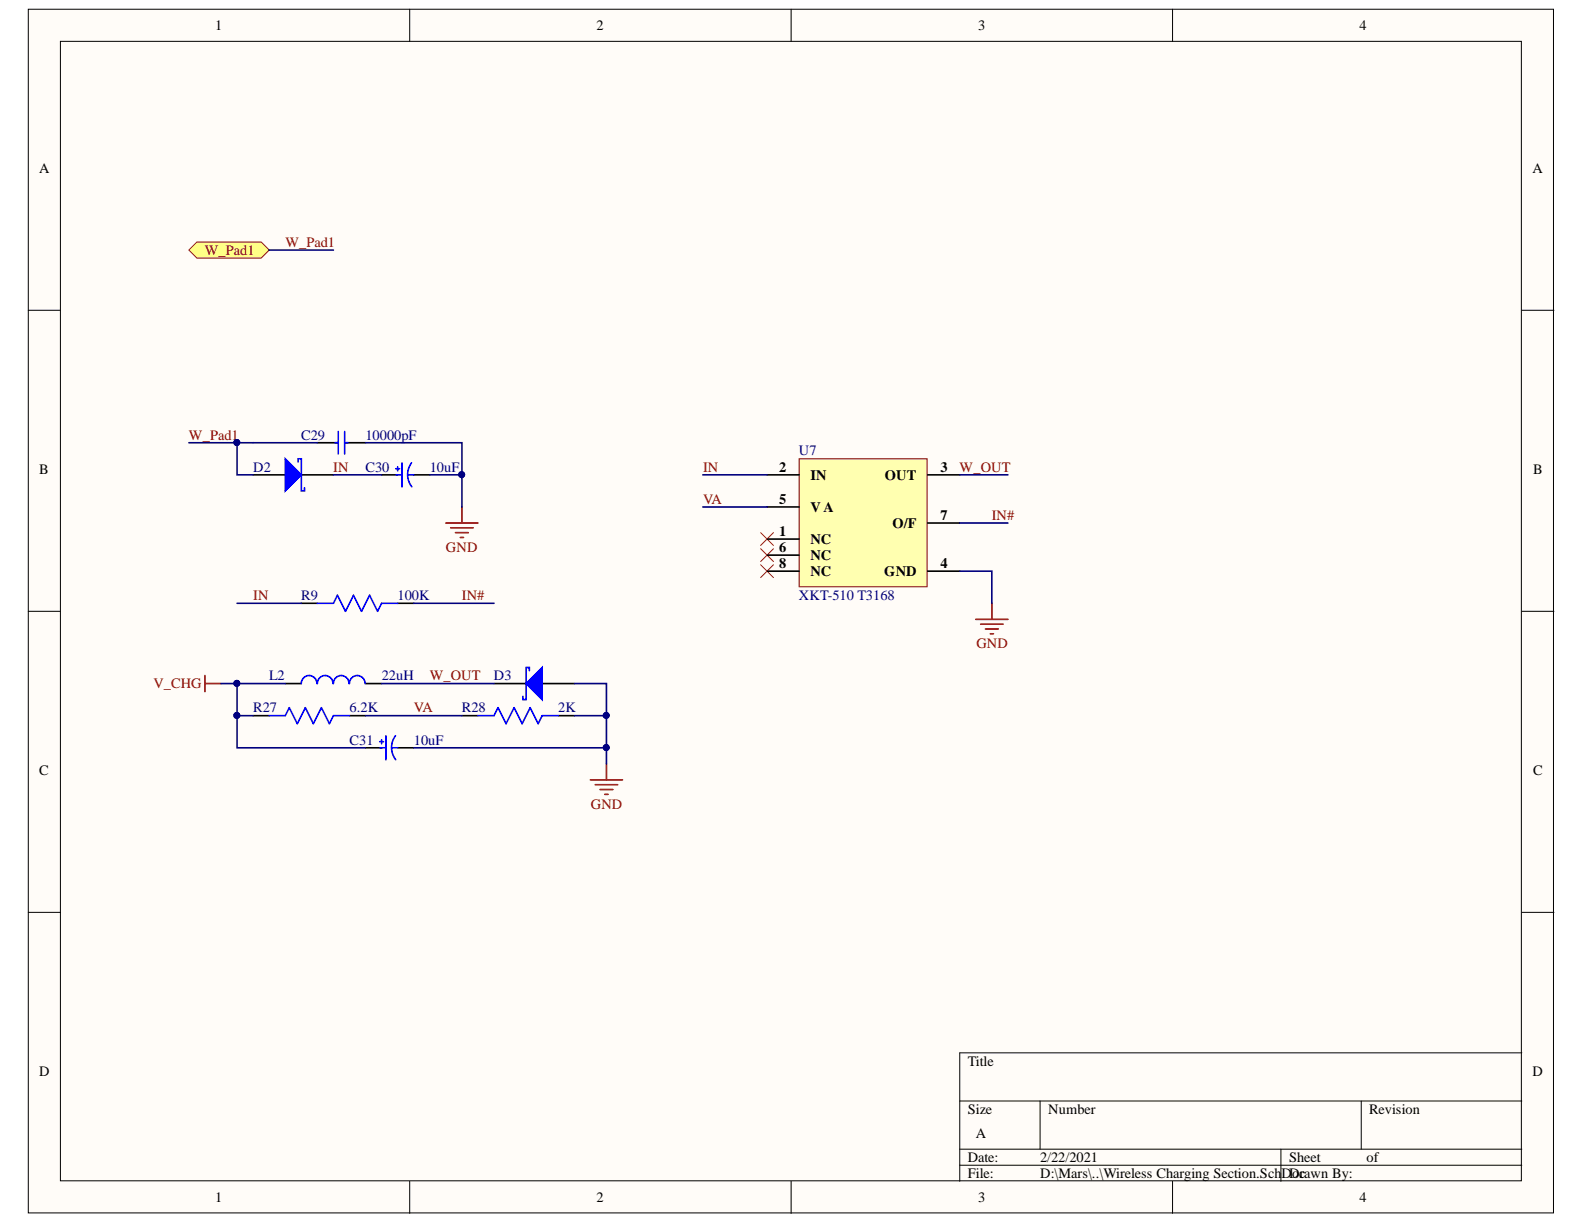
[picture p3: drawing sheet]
<svg xmlns="http://www.w3.org/2000/svg" width="279mm" height="216mm" viewBox="0 0 279 216" stroke-linecap="round" stroke-linejoin="round" font-family="sans-serif">
<defs><g id="words">
<g font-size="2.5">
<text x="38" y="5.3">1</text>
<text x="105.2" y="5.3">2</text>
<text x="172.6" y="5.3">3</text>
<text x="239.8" y="5.3">4</text>
<text x="6.9" y="30.4">A</text>
<text x="270.3" y="30.4">A</text>
<text x="6.9" y="83.6">B</text>
<text x="137.5" y="83.2">2</text>
<text x="165.9" y="83.2">3</text>
<text x="270.4" y="83.6">B</text>
<text x="137.5" y="88.9">5</text>
<text x="143" y="84.7">IN</text>
<text x="156.1" y="84.7">OUT</text>
<text x="137.5" y="94.5">1</text>
<text x="143" y="96">NC</text>
<text x="143" y="90.3">V A</text>
<text x="157.4" y="93.1">O/F</text>
<text x="165.9" y="91.7">7</text>
<text x="137.5" y="97.3">6</text>
<text x="137.5" y="100.2">8</text>
<text x="143" y="98.8">NC</text>
<text x="143" y="101.6">NC</text>
<text x="156" y="101.6">GND</text>
<text x="165.9" y="100.2">4</text>
<text x="6.9" y="136.7">C</text>
<text x="270.4" y="136.7">C</text>
<text x="6.9" y="189.8">D</text>
<text x="170.7" y="188">Title</text>
<text x="270.3" y="189.8">D</text>
<text x="170.7" y="196.5">Size</text>
<text x="184.9" y="196.5">Number</text>
<text x="241.5" y="196.5">Revision</text>
<text x="172.1" y="200.8">A</text>
<text x="170.7" y="205">Date:</text>
<text x="170.7" y="207.8">File:</text>
<text x="183.5" y="205">2/22/2021</text>
<text x="183.5" y="207.8">D:\Mars\..\Wireless Charging Section.SchDDrawn By:</text>
<text x="227.4" y="205">Sheet</text>
<text x="227.9" y="207.8">oc</text>
<text x="241.1" y="205">of</text>
<text x="38" y="212.1">1</text>
<text x="105.2" y="212.1">2</text>
<text x="172.6" y="212.1">3</text>
<text x="239.8" y="212.1">4</text>
</g>
<g font-size="2.5" fill="#800000">
<text x="36.1" y="45">W_Pad1</text>
<text x="50.3" y="43.6">W_Pad1</text>
<text x="33.3" y="77.6">W_Pad1</text>
<text x="58.8" y="83.2">IN</text>
<text x="124" y="83.2">IN</text>
<text x="169.3" y="83.2">W_OUT</text>
<text x="124" y="88.9">VA</text>
<text x="174.9" y="91.7">IN#</text>
<text x="78.7" y="97.3">GND</text>
<text x="44.7" y="105.9">IN</text>
<text x="81.5" y="105.9">IN#</text>
<text x="75.8" y="120">W_OUT</text>
<text x="172.2" y="114.3">GND</text>
<text x="27.1" y="121.4">V_CHG</text>
<text x="73" y="125.7">VA</text>
<text x="104.2" y="142.7">GND</text>
</g>
<g font-size="2.5" fill="#000080">
<text x="53.1" y="77.6">C29</text>
<text x="64.5" y="77.6">10000pF</text>
<text x="44.7" y="83.2">D2</text>
<text x="64.5" y="83.2">C30</text>
<text x="75.8" y="83.2">10uF</text>
<text x="140.9" y="80.3">U7</text>
<text x="53.1" y="105.9">R9</text>
<text x="70.1" y="105.9">100K</text>
<text x="140.9" y="105.9">XKT-510 T3168</text>
<text x="47.5" y="120">L2</text>
<text x="67.3" y="120">22uH</text>
<text x="87.1" y="120">D3</text>
<text x="44.7" y="125.7">R27</text>
<text x="61.7" y="125.7">6.2K</text>
<text x="81.5" y="125.7">R28</text>
<text x="98.5" y="125.7">2K</text>
<text x="61.7" y="131.3">C31</text>
<text x="73" y="131.3">10uF</text>
</g>
</g></defs>
<g fill="#fffcf8" stroke="#000" stroke-width=".18">
<path d="M5 1.6h269v212.3h-269z"/>
<path d="M10.7 7.3h257.7v201h-257.7z"/>
</g>
<g fill="none" stroke="#000" stroke-width=".18">
<path d="M72.3 1.6v5.7M139.5 1.6v5.7M206.8 1.6v5.7M5 54.7h5.7M268.4 54.7h5.7M5 107.8h5.7M268.4 107.8h5.7M5 160.9h5.7M268.4 160.9h5.7M169.3 194.2h99.1M183.5 194.2v8.5M240.1 194.2v8.5"/>
<path d="M268.4 185.7h-99.1v22.7M72.3 208.4v5.6M139.5 208.4v5.6M169.3 202.7h99.1M169.3 205.5h99.1M206.8 208.4v5.6M225.9 202.7v5.7"/>
</g>
<g fill="none" stroke="#800000" stroke-width=".28">
<path d="M78.6 92.3h5.7M79.5 93.1h4M80.3 94h2.3M81.2 94.8h.6M81.5 89.4v2.9M36.2 119.2v2.8M172.1 109.2h5.7M173 110.1h3.9M173.8 110.9h2.3M174.7 111.8h.5M175 106.4v2.8M36.2 120.6h2.8"/>
<path d="M104.1 137.6h5.7M105 138.4h4M105.8 139.3h2.3M107 134.7v2.9M106.7 140.1h.6"/>
</g>
<path d="M134.2 94l2.2 2.2M134.2 96.8l2.2 2.3M134.2 99.6l2.2 2.3M136.4 94l-2.2 2.2M136.4 96.8l-2.2 2.3M136.4 99.6l-2.2 2.3" fill="none" stroke="#f00" stroke-width=".18"/>
<path d="M53.1 106.4h2.9M70.1 106.4h2.9M64.5 131.9h2.8M70.1 131.9h2.9" fill="none" stroke="#000" stroke-width=".28"/>
<path d="M56 106.4h2.8l.7-1.4 1.4 2.8 1.5-2.8 1.4 2.8 1.4-2.8 1.4 2.8 .7-1.4h2.8M67 130.8h.7M67 131.9h1.1M67.3 130.5v.7M68.1 129.8v4.2M69.1 131.9h1M69.8 129.8a3.5 3.5 0 0 0 0 4.2" fill="none" stroke="#00f" stroke-width=".28"/>
<path d="M33.3 44.1l1.4-1.4h11.4l1.4 1.4-1.4 1.4h-11.4z" fill-rule="evenodd" fill="#ffff80" stroke="#800000" stroke-width=".18"/>
<path d="M56 78.1h3.7M60.8 78.1h3.7M44.6 83.8h5.7M53.1 83.8h5.7M67.3 83.8h2.8M73 83.8h2.8M50.3 120.6h2.8M64.5 120.6h2.8" fill="none" stroke="#000" stroke-width=".28"/>
<g fill="none" stroke="#00f" stroke-width=".28">
<path d="M59.1 78.1h.6M59.7 76.1v4M60.8 76.1v4M60.8 78.1h.6M69.8 82.7h.7M69.9 83.8h1M70.1 82.3v.8M70.9 81.6v4.3M71.9 83.8h1.1M72.6 81.6a3.5 3.5 0 0 0 0 4.3M55.9 120.6a1.37 1.37 0 0 0-1.4-1.4 1.37 1.37 0 0 0-1.4 1.4M58.7 120.6a1.37 1.37 0 0 0-1.3-1.4 1.37 1.37 0 0 0-1.4 1.4"/>
<path d="M61.6 120.6a1.37 1.37 0 0 0-1.4-1.4 1.37 1.37 0 0 0-1.4 1.4M64.4 120.6a1.37 1.37 0 0 0-1.4-1.4 1.37 1.37 0 0 0-1.4 1.4"/>
</g>
<path d="M50.3 80.9l2.8 2.9-2.8 2.8z" fill="#00f"/>
<path d="M50.3 80.9l2.8 2.9-2.8 2.8zM52.6 81.5v-.6h.5v5.7h.6v-.6" fill="none" stroke="#00f" stroke-width=".28"/>
<path d="M87.1 120.6h5.7M95.6 120.6h5.7" fill="none" stroke="#000" stroke-width=".28"/>
<path d="M92.8 120.6l2.8-2.9v5.7z" fill="#00f"/>
<path d="M93.4 118.3v-.6h-.6v5.7h-.6v-.6M47.5 126.2h2.8l.7-1.4 1.4 2.9 1.5-2.9 1.4 2.9 1.4-2.9 1.4 2.9 .7-1.5h2.8M84.3 126.2h2.8l.7-1.4 1.5 2.9 1.4-2.9 1.4 2.9 1.4-2.9 1.4 2.9 .7-1.5h2.9M92.8 120.6l2.8-2.9v5.7z" fill="none" stroke="#00f" stroke-width=".28"/>
<path d="M44.6 126.2h2.9M61.6 126.2h2.9M81.5 126.2h2.8M98.5 126.2h2.8" fill="none" stroke="#000" stroke-width=".28"/>
<path d="M141 80.9h22.5v22.6h-22.5z" fill="#ffffb0" stroke="#800000" stroke-width=".18"/>
<path d="M135.3 95.1h5.7M135.3 83.8h5.7M135.3 89.4h5.7M135.3 97.9h5.7M163.6 83.8h5.7M163.6 92.3h5.7M135.3 100.8h5.7M163.6 100.8h5.7" fill="none" stroke="#000" stroke-width=".28"/>
<g fill="none" stroke="#000080" stroke-width=".28">
<path d="M47.5 44.1h11.3M33.3 78.1h22.7M41.8 78.1v5.7h2.8M64.5 78.1h17v5.7h-5.7M58.8 83.8h8.5M81.5 83.8v5.6M124 83.8h11.3M124 89.4h11.3M169.3 83.8h8.5M169.3 92.3h8.5M41.8 106.4h11.3M73 106.4h14.1"/>
<path d="M169.3 100.8h5.7v5.6M39 120.6h11.3M41.8 126.2v5.7h22.7M41.8 120.6v5.6h2.8M64.5 126.2h17M67.3 120.6h19.8M73 131.9h34M101.3 120.6h5.7v14.1M101.3 126.2h5.7"/>
</g>
<g fill="#000080" stroke="#000080" stroke-width=".18">
<circle cx="41.8" cy="78.1" r=".52"/>
<circle cx="41.8" cy="120.5" r=".52"/>
<circle cx="41.8" cy="126.2" r=".52"/>
<circle cx="81.4" cy="83.7" r=".52"/>
<circle cx="106.9" cy="131.9" r=".52"/>
<circle cx="106.9" cy="126.2" r=".52"/>
</g>
<use href="#words"/>
</svg>
